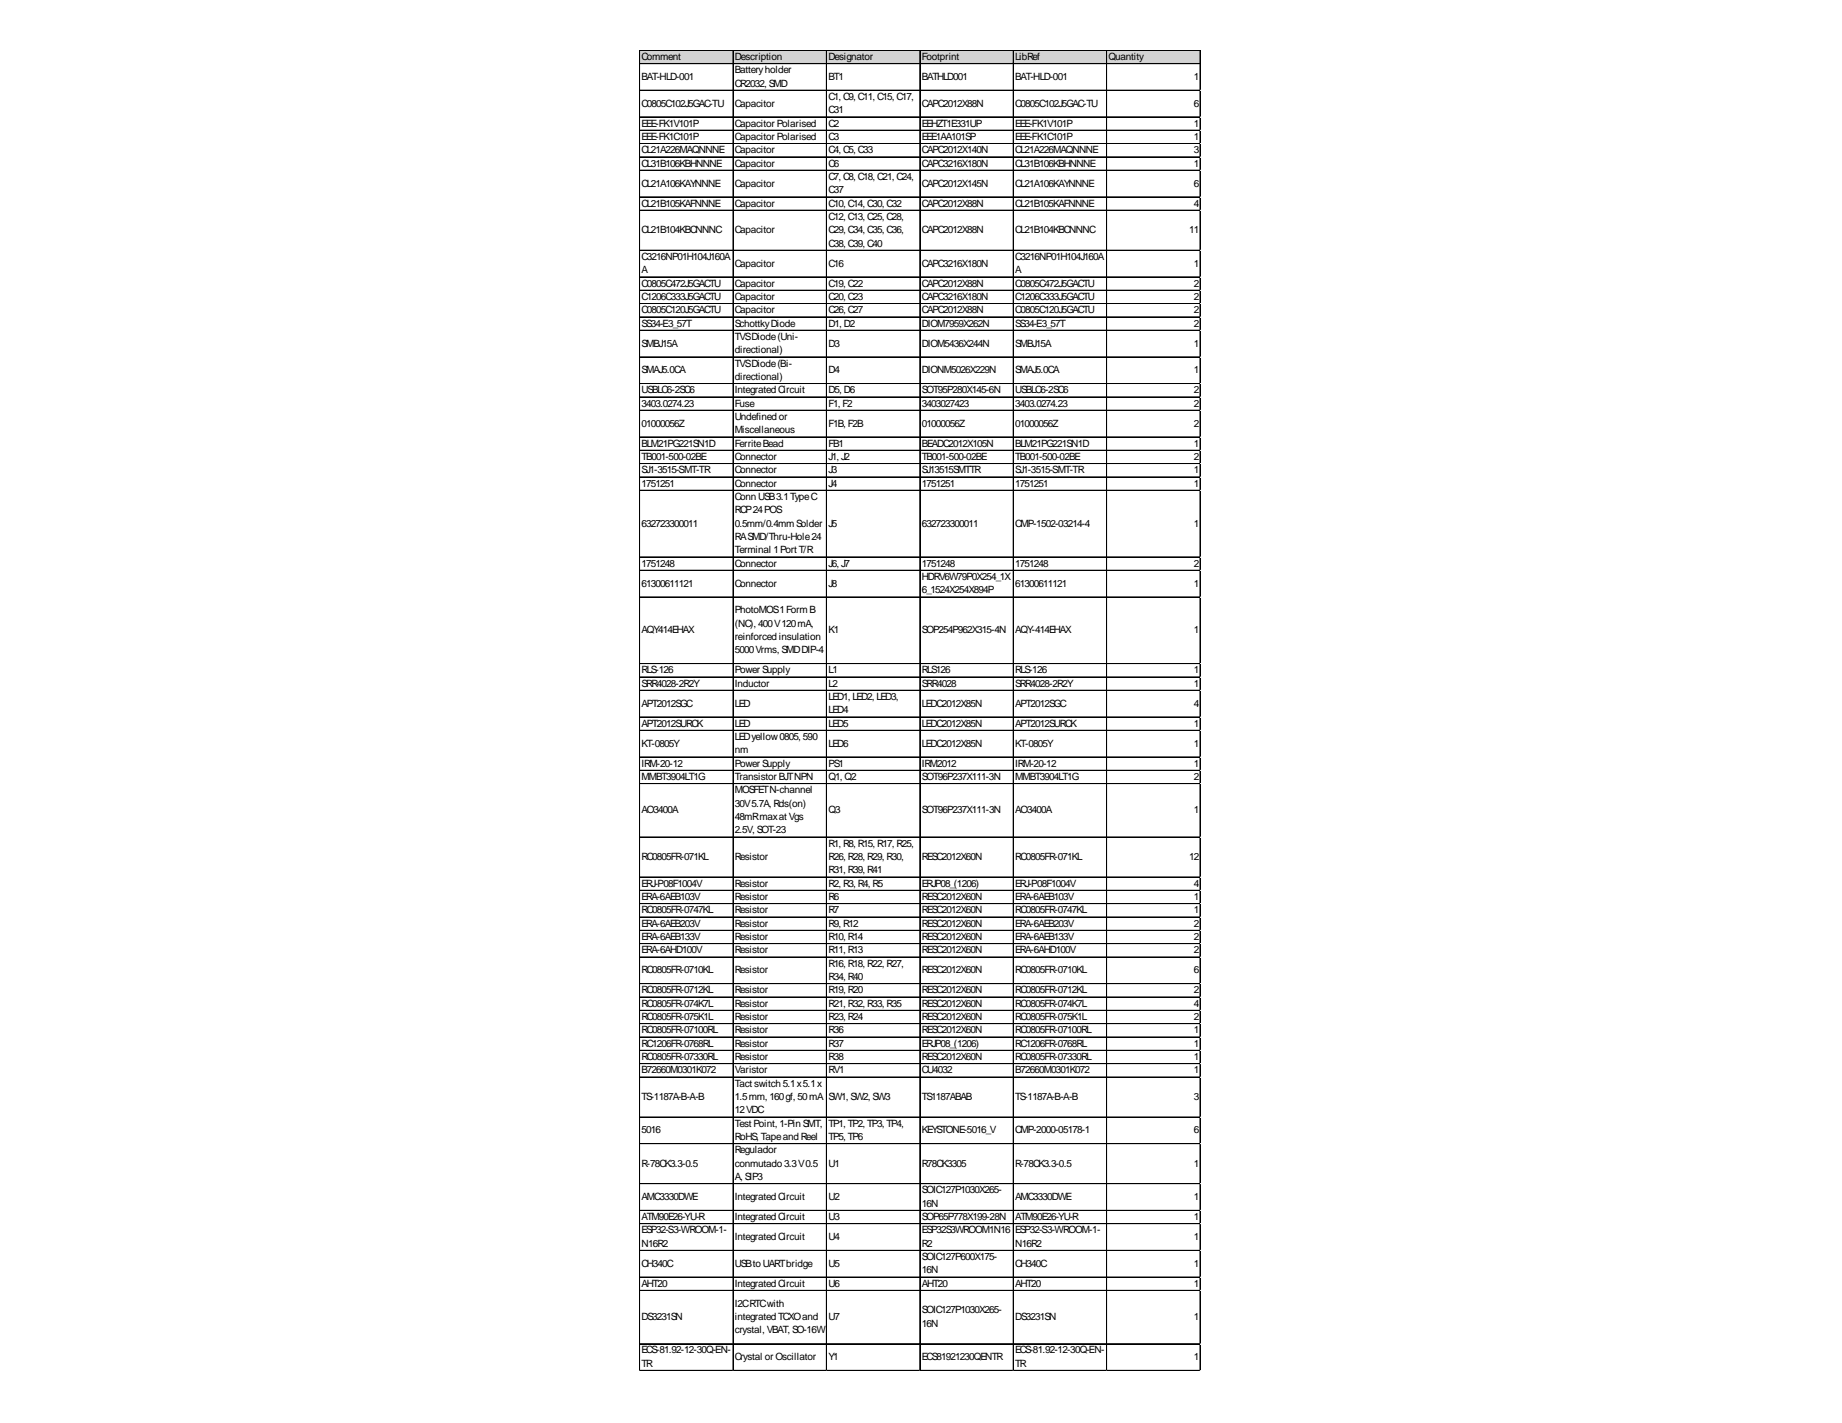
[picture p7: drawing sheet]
<svg xmlns="http://www.w3.org/2000/svg" width="279mm" height="216mm" viewBox="0 0 279 216" stroke-linecap="round" stroke-linejoin="round" font-family="sans-serif">
<defs><g id="words">
<g font-size="1.5">
<text x="97.3" y="9.1">Comment</text>
<text x="111.5" y="9.1">Description</text>
<text x="111.5" y="11.1">Batteryholder</text>
<text x="125.7" y="9.1">Designator</text>
<text x="139.8" y="9.1">Footprint</text>
<text x="154" y="9.1">LibRef</text>
<text x="168.2" y="9.1">Quantity</text>
<text x="97.3" y="12.1">BAT-HLD-001</text>
<text x="97.3" y="16.2">C0805C102J5GAC-TU</text>
<text x="111.5" y="13.1">CR2032, SMD</text>
<text x="111.5" y="16.2">Capacitor</text>
<text x="125.7" y="12.1">BT1</text>
<text x="125.7" y="15.2">C1, C9, C11, C15, C17,</text>
<text x="125.7" y="17.2">C31</text>
<text x="139.8" y="12.1">BATHLD001</text>
<text x="139.8" y="16.2">CAPC2012X88N</text>
<text x="154" y="12.1">BAT-HLD-001</text>
<text x="154" y="16.2">C0805C102J5GAC-TU</text>
<text x="181.1" y="12.1">1</text>
<text x="181.1" y="16.2">6</text>
<text x="97.3" y="19.2">EEE-FK1V101P</text>
<text x="97.3" y="21.2">EEE-FK1C101P</text>
<text x="97.3" y="23.2">CL21A226MAQNNNE</text>
<text x="111.5" y="19.2">Capacitor Polarised</text>
<text x="111.5" y="21.2">Capacitor Polarised</text>
<text x="111.5" y="23.2">Capacitor</text>
<text x="125.7" y="19.2">C2</text>
<text x="125.7" y="21.2">C3</text>
<text x="125.7" y="23.2">C4, C5, C33</text>
<text x="139.8" y="19.2">EEHZT1E331UP</text>
<text x="139.8" y="21.2">EEE1AA101SP</text>
<text x="139.8" y="23.2">CAPC2012X140N</text>
<text x="154" y="19.2">EEE-FK1V101P</text>
<text x="154" y="21.2">EEE-FK1C101P</text>
<text x="154" y="23.2">CL21A226MAQNNNE</text>
<text x="181.1" y="19.2">1</text>
<text x="181.1" y="21.2">1</text>
<text x="181.1" y="23.2">3</text>
<text x="97.3" y="25.3">CL31B106KBHNNNE</text>
<text x="97.3" y="28.3">CL21A106KAYNNNE</text>
<text x="111.5" y="25.3">Capacitor</text>
<text x="111.5" y="28.3">Capacitor</text>
<text x="125.7" y="25.3">C6</text>
<text x="125.7" y="27.3">C7, C8, C18, C21, C24,</text>
<text x="125.7" y="29.3">C37</text>
<text x="139.8" y="25.3">CAPC3216X180N</text>
<text x="139.8" y="28.3">CAPC2012X145N</text>
<text x="154" y="25.3">CL31B106KBHNNNE</text>
<text x="154" y="28.3">CL21A106KAYNNNE</text>
<text x="181.1" y="25.3">1</text>
<text x="181.1" y="28.3">6</text>
<text x="97.3" y="31.3">CL21B105KAFNNNE</text>
<text x="97.3" y="35.4">CL21B104KBCNNNC</text>
<text x="111.5" y="31.3">Capacitor</text>
<text x="111.5" y="35.4">Capacitor</text>
<text x="125.7" y="31.3">C10, C14, C30, C32</text>
<text x="125.7" y="33.4">C12, C13, C25, C28,</text>
<text x="125.7" y="35.4">C29, C34, C35, C36,</text>
<text x="139.8" y="31.3">CAPC2012X88N</text>
<text x="139.8" y="35.4">CAPC2012X88N</text>
<text x="154" y="31.3">CL21B105KAFNNNE</text>
<text x="154" y="35.4">CL21B104KBCNNNC</text>
<text x="180.4" y="35.4">11</text>
<text x="181.1" y="31.3">4</text>
<text x="97.3" y="39.4">C3216NP01H104J160A</text>
<text x="97.3" y="41.5">A</text>
<text x="111.5" y="40.4">Capacitor</text>
<text x="125.7" y="37.4">C38, C39, C40</text>
<text x="125.7" y="40.4">C16</text>
<text x="139.8" y="40.4">CAPC3216X180N</text>
<text x="154" y="39.4">C3216NP01H104J160A</text>
<text x="154" y="41.5">A</text>
<text x="181.1" y="40.4">1</text>
<text x="97.3" y="43.5">C0805C472J5GACTU</text>
<text x="97.3" y="45.5">C1206C333J5GACTU</text>
<text x="97.3" y="47.5">C0805C120J5GACTU</text>
<text x="111.5" y="43.5">Capacitor</text>
<text x="111.5" y="45.5">Capacitor</text>
<text x="111.5" y="47.5">Capacitor</text>
<text x="125.7" y="43.5">C19, C22</text>
<text x="125.7" y="45.5">C20, C23</text>
<text x="125.7" y="47.5">C26, C27</text>
<text x="139.8" y="43.5">CAPC2012X88N</text>
<text x="139.8" y="45.5">CAPC3216X180N</text>
<text x="139.8" y="47.5">CAPC2012X88N</text>
<text x="154" y="43.5">C0805C472J5GACTU</text>
<text x="154" y="45.5">C1206C333J5GACTU</text>
<text x="154" y="47.5">C0805C120J5GACTU</text>
<text x="181.1" y="43.5">2</text>
<text x="181.1" y="45.5">2</text>
<text x="181.1" y="47.5">2</text>
<text x="97.3" y="49.5">SS34-E3_57T</text>
<text x="97.3" y="52.6">SMBJ15A</text>
<text x="111.5" y="49.5">SchottkyDiode</text>
<text x="111.5" y="51.6">TVSDiode(Uni-</text>
<text x="111.5" y="53.6">directional)</text>
<text x="125.7" y="49.5">D1, D2</text>
<text x="125.7" y="52.6">D3</text>
<text x="139.8" y="49.5">DIOM7959X262N</text>
<text x="139.8" y="52.6">DIOM5436X244N</text>
<text x="154" y="49.5">SS34-E3_57T</text>
<text x="154" y="52.6">SMBJ15A</text>
<text x="181.1" y="49.5">2</text>
<text x="181.1" y="52.6">1</text>
<text x="97.3" y="56.6">SMAJ5.0CA</text>
<text x="97.3" y="59.7">USBLC6-2SC6</text>
<text x="111.5" y="55.6">TVSDiode(Bi-</text>
<text x="111.5" y="57.6">directional)</text>
<text x="111.5" y="59.7">Integrated Circuit</text>
<text x="125.7" y="56.6">D4</text>
<text x="125.7" y="59.7">D5, D6</text>
<text x="139.8" y="56.6">DIONM5026X229N</text>
<text x="139.8" y="59.7">SOT95P280X145-6N</text>
<text x="154" y="56.6">SMAJ5.0CA</text>
<text x="154" y="59.7">USBLC6-2SC6</text>
<text x="181.1" y="56.6">1</text>
<text x="181.1" y="59.7">2</text>
<text x="97.3" y="61.7">3403.0274.23</text>
<text x="97.3" y="64.7">01000056Z</text>
<text x="111.5" y="61.7">Fuse</text>
<text x="111.5" y="63.7">Undefined or</text>
<text x="111.5" y="65.7">Miscellaneous</text>
<text x="125.7" y="61.7">F1, F2</text>
<text x="125.7" y="64.7">F1B, F2B</text>
<text x="139.8" y="61.7">3403027423</text>
<text x="139.8" y="64.7">01000056Z</text>
<text x="154" y="61.7">3403.0274.23</text>
<text x="154" y="64.7">01000056Z</text>
<text x="181.1" y="61.7">2</text>
<text x="181.1" y="64.7">2</text>
<text x="97.3" y="67.8">BLM21PG221SN1D</text>
<text x="97.3" y="69.8">TB001-500-02BE</text>
<text x="97.3" y="71.8">SJ1-3515-SMT-TR</text>
<text x="111.5" y="67.8">FerriteBead</text>
<text x="111.5" y="69.8">Connector</text>
<text x="111.5" y="71.8">Connector</text>
<text x="125.7" y="67.8">FB1</text>
<text x="125.7" y="69.8">J1, J2</text>
<text x="125.7" y="71.8">J3</text>
<text x="139.8" y="67.8">BEADC2012X105N</text>
<text x="139.8" y="69.8">TB001-500-02BE</text>
<text x="139.8" y="71.8">SJ13515SMTTR</text>
<text x="154" y="67.8">BLM21PG221SN1D</text>
<text x="154" y="69.8">TB001-500-02BE</text>
<text x="154" y="71.8">SJ1-3515-SMT-TR</text>
<text x="181.1" y="67.8">1</text>
<text x="181.1" y="69.8">2</text>
<text x="181.1" y="71.8">1</text>
<text x="97.3" y="73.8">1751251</text>
<text x="111.5" y="73.8">Connector</text>
<text x="111.5" y="75.9">Conn USB3.1TypeC</text>
<text x="111.5" y="77.9">RCP24POS</text>
<text x="125.7" y="73.8">J4</text>
<text x="139.8" y="73.8">1751251</text>
<text x="154" y="73.8">1751251</text>
<text x="181.1" y="73.8">1</text>
<text x="97.3" y="79.9">632723300011</text>
<text x="111.5" y="79.9">0.5mm/0.4mmSolder</text>
<text x="111.5" y="81.9">RASMD/Thru-Hole24</text>
<text x="111.5" y="83.9">Terminal 1Port T/R</text>
<text x="125.7" y="79.9">J5</text>
<text x="139.8" y="79.9">632723300011</text>
<text x="154" y="79.9">CMP-1502-03214-4</text>
<text x="181.1" y="79.9">1</text>
<text x="97.3" y="86">1751248</text>
<text x="97.3" y="89">61300611121</text>
<text x="111.5" y="86">Connector</text>
<text x="111.5" y="89">Connector</text>
<text x="125.7" y="86">J6, J7</text>
<text x="125.7" y="89">J8</text>
<text x="139.8" y="86">1751248</text>
<text x="139.8" y="88">HDRV6W79P0X254_1X</text>
<text x="154" y="86">1751248</text>
<text x="154" y="89">61300611121</text>
<text x="181.1" y="86">2</text>
<text x="181.1" y="89">1</text>
<text x="111.5" y="93">PhotoMOS1Form B</text>
<text x="111.5" y="95.1">(NC), 400V120mA,</text>
<text x="139.8" y="90">6_1524X254X894P</text>
<text x="97.3" y="96.1">AQY414EHAX</text>
<text x="111.5" y="97.1">reinforced insulation</text>
<text x="111.5" y="99.1">5000Vrms, SMDDIP-4</text>
<text x="125.7" y="96.1">K1</text>
<text x="139.8" y="96.1">SOP254P962X315-4N</text>
<text x="154" y="96.1">AQY-414EHAX</text>
<text x="181.1" y="96.1">1</text>
<text x="97.3" y="102.2">RLS-126</text>
<text x="97.3" y="104.2">SRR4028-2R2Y</text>
<text x="97.3" y="107.2">APT2012SGC</text>
<text x="111.5" y="102.2">Power Supply</text>
<text x="111.5" y="104.2">Inductor</text>
<text x="111.5" y="107.2">LED</text>
<text x="125.7" y="102.2">L1</text>
<text x="125.7" y="104.2">L2</text>
<text x="125.7" y="106.2">LED1, LED2, LED3,</text>
<text x="139.8" y="102.2">RLS126</text>
<text x="139.8" y="104.2">SRR4028</text>
<text x="139.8" y="107.2">LEDC2012X85N</text>
<text x="154" y="102.2">RLS-126</text>
<text x="154" y="104.2">SRR4028-2R2Y</text>
<text x="154" y="107.2">APT2012SGC</text>
<text x="181.1" y="102.2">1</text>
<text x="181.1" y="104.2">1</text>
<text x="181.1" y="107.2">4</text>
<text x="97.3" y="110.2">APT2012SURCK</text>
<text x="97.3" y="113.3">KT-0805Y</text>
<text x="111.5" y="110.2">LED</text>
<text x="111.5" y="112.3">LEDyellow0805, 590</text>
<text x="125.7" y="108.2">LED4</text>
<text x="125.7" y="110.2">LED5</text>
<text x="125.7" y="113.3">LED6</text>
<text x="139.8" y="110.2">LEDC2012X85N</text>
<text x="139.8" y="113.3">LEDC2012X85N</text>
<text x="154" y="110.2">APT2012SURCK</text>
<text x="154" y="113.3">KT-0805Y</text>
<text x="181.1" y="110.2">1</text>
<text x="181.1" y="113.3">1</text>
<text x="97.3" y="116.3">IRM-20-12</text>
<text x="97.3" y="118.3">MMBT3904LT1G</text>
<text x="111.5" y="114.3">nm</text>
<text x="111.5" y="116.3">Power Supply</text>
<text x="111.5" y="118.3">Transistor BJTNPN</text>
<text x="125.7" y="116.3">PS1</text>
<text x="125.7" y="118.3">Q1, Q2</text>
<text x="139.8" y="116.3">IRM2012</text>
<text x="139.8" y="118.3">SOT96P237X111-3N</text>
<text x="154" y="116.3">IRM-20-12</text>
<text x="154" y="118.3">MMBT3904LT1G</text>
<text x="181.1" y="116.3">1</text>
<text x="181.1" y="118.3">2</text>
<text x="97.3" y="123.4">AO3400A</text>
<text x="111.5" y="120.4">MOSFETN-channel</text>
<text x="111.5" y="122.4">30V5.7A, Rds(on)</text>
<text x="111.5" y="124.4">48mRmaxat Vgs</text>
<text x="125.7" y="123.4">Q3</text>
<text x="139.8" y="123.4">SOT96P237X111-3N</text>
<text x="154" y="123.4">AO3400A</text>
<text x="181.1" y="123.4">1</text>
<text x="97.3" y="130.5">RC0805FR-071KL</text>
<text x="111.5" y="126.4">2.5V, SOT-23</text>
<text x="111.5" y="130.5">Resistor</text>
<text x="125.7" y="128.5">R1, R8, R15, R17, R25,</text>
<text x="125.7" y="130.5">R26, R28, R29, R30,</text>
<text x="139.8" y="130.5">RESC2012X60N</text>
<text x="154" y="130.5">RC0805FR-071KL</text>
<text x="180.4" y="130.5">12</text>
<text x="97.3" y="134.5">ERJ-P08F1004V</text>
<text x="97.3" y="136.5">ERA-6AEB103V</text>
<text x="111.5" y="134.5">Resistor</text>
<text x="111.5" y="136.5">Resistor</text>
<text x="125.7" y="132.5">R31, R39, R41</text>
<text x="125.7" y="134.5">R2, R3, R4, R5</text>
<text x="125.7" y="136.5">R6</text>
<text x="139.8" y="134.5">ERJP08_(1206)</text>
<text x="139.8" y="136.5">RESC2012X60N</text>
<text x="154" y="134.5">ERJ-P08F1004V</text>
<text x="154" y="136.5">ERA-6AEB103V</text>
<text x="181.1" y="134.5">4</text>
<text x="181.1" y="136.5">1</text>
<text x="97.3" y="138.6">RC0805FR-0747KL</text>
<text x="97.3" y="140.6">ERA-6AEB203V</text>
<text x="97.3" y="142.6">ERA-6AEB133V</text>
<text x="111.5" y="138.6">Resistor</text>
<text x="111.5" y="140.6">Resistor</text>
<text x="111.5" y="142.6">Resistor</text>
<text x="125.7" y="138.6">R7</text>
<text x="125.7" y="140.6">R9, R12</text>
<text x="125.7" y="142.6">R10, R14</text>
<text x="139.8" y="138.6">RESC2012X60N</text>
<text x="139.8" y="140.6">RESC2012X60N</text>
<text x="139.8" y="142.6">RESC2012X60N</text>
<text x="154" y="138.6">RC0805FR-0747KL</text>
<text x="154" y="140.6">ERA-6AEB203V</text>
<text x="154" y="142.6">ERA-6AEB133V</text>
<text x="181.1" y="138.6">1</text>
<text x="181.1" y="140.6">2</text>
<text x="181.1" y="142.6">2</text>
<text x="97.3" y="144.6">ERA-6AHD100V</text>
<text x="97.3" y="147.7">RC0805FR-0710KL</text>
<text x="111.5" y="144.6">Resistor</text>
<text x="111.5" y="147.7">Resistor</text>
<text x="125.7" y="144.6">R11, R13</text>
<text x="125.7" y="146.7">R16, R18, R22, R27,</text>
<text x="125.7" y="148.7">R34, R40</text>
<text x="139.8" y="144.6">RESC2012X60N</text>
<text x="139.8" y="147.7">RESC2012X60N</text>
<text x="154" y="144.6">ERA-6AHD100V</text>
<text x="154" y="147.7">RC0805FR-0710KL</text>
<text x="181.1" y="144.6">2</text>
<text x="181.1" y="147.7">6</text>
<text x="97.3" y="150.7">RC0805FR-0712KL</text>
<text x="97.3" y="152.7">RC0805FR-074K7L</text>
<text x="97.3" y="154.8">RC0805FR-075K1L</text>
<text x="111.5" y="150.7">Resistor</text>
<text x="111.5" y="152.7">Resistor</text>
<text x="111.5" y="154.8">Resistor</text>
<text x="125.7" y="150.7">R19, R20</text>
<text x="125.7" y="152.7">R21, R32, R33, R35</text>
<text x="125.7" y="154.8">R23, R24</text>
<text x="139.8" y="150.7">RESC2012X60N</text>
<text x="139.8" y="152.7">RESC2012X60N</text>
<text x="139.8" y="154.8">RESC2012X60N</text>
<text x="154" y="150.7">RC0805FR-0712KL</text>
<text x="154" y="152.7">RC0805FR-074K7L</text>
<text x="154" y="154.8">RC0805FR-075K1L</text>
<text x="181.1" y="150.7">2</text>
<text x="181.1" y="152.7">4</text>
<text x="181.1" y="154.8">2</text>
<text x="97.3" y="156.8">RC0805FR-07100RL</text>
<text x="97.3" y="158.8">RC1206FR-0768RL</text>
<text x="97.3" y="160.8">RC0805FR-07330RL</text>
<text x="111.5" y="156.8">Resistor</text>
<text x="111.5" y="158.8">Resistor</text>
<text x="111.5" y="160.8">Resistor</text>
<text x="125.7" y="156.8">R36</text>
<text x="125.7" y="158.8">R37</text>
<text x="125.7" y="160.8">R38</text>
<text x="139.8" y="156.8">RESC2012X60N</text>
<text x="139.8" y="158.8">ERJP08_(1206)</text>
<text x="139.8" y="160.8">RESC2012X60N</text>
<text x="154" y="156.8">RC0805FR-07100RL</text>
<text x="154" y="158.8">RC1206FR-0768RL</text>
<text x="154" y="160.8">RC0805FR-07330RL</text>
<text x="181.1" y="156.8">1</text>
<text x="181.1" y="158.8">1</text>
<text x="181.1" y="160.8">1</text>
<text x="97.3" y="162.9">B72660M0301K072</text>
<text x="97.3" y="166.9">TS-1187A-B-A-B</text>
<text x="111.5" y="162.9">Varistor</text>
<text x="111.5" y="164.9">Tact switch 5.1x5.1x</text>
<text x="111.5" y="166.9">1.5mm, 160gf, 50mA</text>
<text x="125.7" y="162.9">RV1</text>
<text x="125.7" y="166.9">SW1, SW2, SW3</text>
<text x="139.8" y="162.9">CU4032</text>
<text x="139.8" y="166.9">TS1187ABAB</text>
<text x="154" y="162.9">B72660M0301K072</text>
<text x="154" y="166.9">TS-1187A-B-A-B</text>
<text x="181.1" y="162.9">1</text>
<text x="181.1" y="166.9">3</text>
<text x="97.3" y="172">5016</text>
<text x="111.5" y="168.9">12VDC</text>
<text x="111.5" y="170.9">Test Point, 1-Pin SMT,</text>
<text x="111.5" y="173">RoHS, Tapeand Reel</text>
<text x="125.7" y="170.9">TP1, TP2, TP3, TP4,</text>
<text x="125.7" y="173">TP5, TP6</text>
<text x="139.8" y="172">KEYSTONE-5016_V</text>
<text x="154" y="172">CMP-2000-05178-1</text>
<text x="181.1" y="172">6</text>
<text x="97.3" y="177">R-78CK3.3-0.5</text>
<text x="111.5" y="175">Regulador</text>
<text x="111.5" y="177">conmutado 3.3V0.5</text>
<text x="111.5" y="179">A, SIP3</text>
<text x="125.7" y="177">U1</text>
<text x="139.8" y="177">R78CK3305</text>
<text x="154" y="177">R-78CK3.3-0.5</text>
<text x="181.1" y="177">1</text>
<text x="97.3" y="182.1">AMC3330DWE</text>
<text x="97.3" y="185.1">ATM90E26-YU-R</text>
<text x="111.5" y="182.1">Integrated Circuit</text>
<text x="111.5" y="185.1">Integrated Circuit</text>
<text x="125.7" y="182.1">U2</text>
<text x="125.7" y="185.1">U3</text>
<text x="139.8" y="181.1">SOIC127P1030X265-</text>
<text x="139.8" y="183.1">16N</text>
<text x="139.8" y="185.1">SOP65P778X199-28N</text>
<text x="154" y="182.1">AMC3330DWE</text>
<text x="154" y="185.1">ATM90E26-YU-R</text>
<text x="181.1" y="182.1">1</text>
<text x="181.1" y="185.1">1</text>
<text x="97.3" y="187.1">ESP32-S3-WROOM-1-</text>
<text x="97.3" y="189.2">N16R2</text>
<text x="111.5" y="188.1">Integrated Circuit</text>
<text x="125.7" y="188.1">U4</text>
<text x="139.8" y="187.1">ESP32S3WROOM1N16</text>
<text x="139.8" y="189.2">R2</text>
<text x="139.8" y="191.2">SOIC127P600X175-</text>
<text x="154" y="187.1">ESP32-S3-WROOM-1-</text>
<text x="154" y="189.2">N16R2</text>
<text x="181.1" y="188.1">1</text>
<text x="97.3" y="192.2">CH340C</text>
<text x="97.3" y="195.2">AHT20</text>
<text x="111.5" y="192.2">USBto UARTbridge</text>
<text x="111.5" y="195.2">Integrated Circuit</text>
<text x="125.7" y="192.2">U5</text>
<text x="125.7" y="195.2">U6</text>
<text x="139.8" y="193.2">16N</text>
<text x="139.8" y="195.2">AHT20</text>
<text x="154" y="192.2">CH340C</text>
<text x="154" y="195.2">AHT20</text>
<text x="181.1" y="192.2">1</text>
<text x="181.1" y="195.2">1</text>
<text x="97.3" y="200.3">DS3231SN</text>
<text x="111.5" y="198.3">I2CRTCwith</text>
<text x="111.5" y="200.3">integrated TCXOand</text>
<text x="111.5" y="202.3">crystal, VBAT, SO-16W</text>
<text x="125.7" y="200.3">U7</text>
<text x="139.8" y="199.3">SOIC127P1030X265-</text>
<text x="139.8" y="201.3">16N</text>
<text x="154" y="200.3">DS3231SN</text>
<text x="181.1" y="200.3">1</text>
<text x="97.3" y="205.3">ECS-81.92-12-30Q-EN-</text>
<text x="97.3" y="207.4">TR</text>
<text x="111.5" y="206.4">Crystal or Oscillator</text>
<text x="125.7" y="206.4">Y1</text>
<text x="139.8" y="206.4">ECS81921230QENTR</text>
<text x="154" y="205.3">ECS-81.92-12-30Q-EN-</text>
<text x="154" y="207.4">TR</text>
<text x="181.1" y="206.4">1</text>
</g>
</g></defs>
<path d="M97.1 7.7h85.1v2h-85.1z" fill="#d3d3d3"/>
<g fill="none" stroke="#000" stroke-width=".15">
<path d="M97 7.6v200.4M97.1 7.6v200.4M97.1 7.6h85M97.1 7.7h85M97.1 9.6h85M97.1 9.7h85M97.1 13.7h85M97.1 17.7h85M97.1 17.8h85M97.1 19.7h85M97.1 19.8h85M111.2 7.7v200.3"/>
<path d="M125.3 7.7v200.3M125.4 7.7v200.3M139.5 7.7v200.3M139.6 7.7v200.3M153.7 7.7v200.3M167.9 7.7v200.3M182 7.7v200.3M182.1 7.7v200.3M97.1 21.8h85M97.1 23.8h85M97.1 25.8h85M97.1 25.9h85"/>
<path d="M97.1 29.9h85M97.1 31.9h85M97.1 38h85M97.1 42h85M97.1 42.1h85M97.1 44h85M97.1 44.1h85M97.1 46.1h85M97.1 48.1h85M97.1 50.1h85M97.1 54.1h85M97.1 54.2h85"/>
<path d="M97.1 58.2h85M97.1 60.2h85M97.1 60.3h85M97.1 62.2h85M97.1 62.3h85M97.1 66.3h85M97.1 68.3h85M97.1 68.4h85M97.1 70.3h85M97.1 70.4h85M97.1 72.4h85M97.1 74.4h85"/>
<path d="M97.1 84.5h85M97.1 86.5h85M97.1 86.6h85M97.1 90.6h85M97.1 100.7h85M97.1 102.7h85M97.1 102.8h85M97.1 104.7h85M97.1 104.8h85M97.1 108.8h85M97.1 110.8h85M97.1 114.8h85"/>
<path d="M97.1 114.9h85M97.1 116.9h85M97.1 118.9h85M97.1 127h85M97.1 133.1h85M97.1 135.1h85M97.1 137.1h85M97.1 139.1h85M97.1 139.2h85M97.1 141.1h85M97.1 141.2h85M97.1 143.2h85"/>
<path d="M97.1 145.2h85M97.1 149.2h85M97.1 149.3h85M97.1 151.3h85M97.1 153.3h85M97.1 155.3h85M97.1 155.4h85M97.1 157.3h85M97.1 157.4h85M97.1 159.4h85M97.1 161.4h85M97.1 163.4h85"/>
<path d="M97.1 163.5h85M97.1 169.5h85M97.1 173.5h85M97.1 173.6h85M97.1 179.6h85M97.1 183.6h85M97.1 183.7h85M97.1 185.7h85M97.1 189.7h85M97.1 189.8h85M97.1 193.7h85M97.1 193.8h85"/>
<path d="M97.1 195.8h85M97.1 203.9h85M97.1 207.9h85"/>
</g>
<path d="M182.1 13.7h.1" fill="none" stroke="#e0e0e0" stroke-width=".15"/>
<path d="M182.1 13.7l.1 .1z" fill="#e0e0e0"/>
<path d="M182.1 17.7h.1" fill="none" stroke="#e0e0e0" stroke-width=".15"/>
<path d="M182.1 17.7l.1 .1z" fill="#e0e0e0"/>
<path d="M182.1 19.7h.1" fill="none" stroke="#e0e0e0" stroke-width=".15"/>
<path d="M182.1 19.7l.1 .1z" fill="#e0e0e0"/>
<path d="M182.1 21.8h.1" fill="none" stroke="#e0e0e0" stroke-width=".15"/>
<path d="M182.1 21.8l.1 .1z" fill="#e0e0e0"/>
<path d="M182.1 23.8h.1" fill="none" stroke="#e0e0e0" stroke-width=".15"/>
<path d="M182.1 23.8l.1 .1z" fill="#e0e0e0"/>
<path d="M182.1 25.8h.1" fill="none" stroke="#e0e0e0" stroke-width=".15"/>
<path d="M182.1 25.8l.1 .1z" fill="#e0e0e0"/>
<path d="M182.1 29.9h.1" fill="none" stroke="#e0e0e0" stroke-width=".15"/>
<path d="M182.1 29.9l.1 .1z" fill="#e0e0e0"/>
<path d="M182.1 31.9h.1" fill="none" stroke="#e0e0e0" stroke-width=".15"/>
<path d="M182.1 31.9l.1 .1z" fill="#e0e0e0"/>
<path d="M182.1 38h.1" fill="none" stroke="#e0e0e0" stroke-width=".15"/>
<path d="M182.1 38l.1 .1z" fill="#e0e0e0"/>
<path d="M182.1 42h.1" fill="none" stroke="#e0e0e0" stroke-width=".15"/>
<path d="M182.1 42l.1 .1z" fill="#e0e0e0"/>
<path d="M182.1 44h.1" fill="none" stroke="#e0e0e0" stroke-width=".15"/>
<path d="M182.1 44l.1 .1z" fill="#e0e0e0"/>
<path d="M182.1 46.1h.1" fill="none" stroke="#e0e0e0" stroke-width=".15"/>
<path d="M182.1 46.1l.1 .1z" fill="#e0e0e0"/>
<path d="M182.1 48.1h.1" fill="none" stroke="#e0e0e0" stroke-width=".15"/>
<path d="M182.1 48.1l.1 .1z" fill="#e0e0e0"/>
<path d="M182.1 50.1h.1" fill="none" stroke="#e0e0e0" stroke-width=".15"/>
<path d="M182.1 50.1l.1 .1z" fill="#e0e0e0"/>
<path d="M182.1 54.1h.1" fill="none" stroke="#e0e0e0" stroke-width=".15"/>
<path d="M182.1 54.1l.1 .1z" fill="#e0e0e0"/>
<path d="M182.1 58.2h.1" fill="none" stroke="#e0e0e0" stroke-width=".15"/>
<path d="M182.1 58.2l.1 .1z" fill="#e0e0e0"/>
<path d="M182.1 60.2h.1" fill="none" stroke="#e0e0e0" stroke-width=".15"/>
<path d="M182.1 60.2l.1 .1z" fill="#e0e0e0"/>
<path d="M182.1 62.2h.1" fill="none" stroke="#e0e0e0" stroke-width=".15"/>
<path d="M182.1 62.2l.1 .1z" fill="#e0e0e0"/>
<path d="M182.1 66.3h.1" fill="none" stroke="#e0e0e0" stroke-width=".15"/>
<path d="M182.1 66.3l.1 .1z" fill="#e0e0e0"/>
<path d="M182.1 68.3h.1" fill="none" stroke="#e0e0e0" stroke-width=".15"/>
<path d="M182.1 68.3l.1 .1z" fill="#e0e0e0"/>
<path d="M182.1 70.3h.1" fill="none" stroke="#e0e0e0" stroke-width=".15"/>
<path d="M182.1 70.3l.1 .1z" fill="#e0e0e0"/>
<path d="M182.1 72.4h.1" fill="none" stroke="#e0e0e0" stroke-width=".15"/>
<path d="M182.1 72.4l.1 .1z" fill="#e0e0e0"/>
<path d="M182.1 74.4h.1" fill="none" stroke="#e0e0e0" stroke-width=".15"/>
<path d="M182.1 74.4l.1 .1z" fill="#e0e0e0"/>
<path d="M182.1 84.5h.1" fill="none" stroke="#e0e0e0" stroke-width=".15"/>
<path d="M182.1 84.5l.1 .1z" fill="#e0e0e0"/>
<path d="M182.1 86.5h.1" fill="none" stroke="#e0e0e0" stroke-width=".15"/>
<path d="M182.1 86.5l.1 .1z" fill="#e0e0e0"/>
<path d="M182.1 90.6h.1" fill="none" stroke="#e0e0e0" stroke-width=".15"/>
<path d="M182.1 90.6l.1 .1z" fill="#e0e0e0"/>
<path d="M182.1 100.7h.1" fill="none" stroke="#e0e0e0" stroke-width=".15"/>
<path d="M182.1 100.7l.1 .1z" fill="#e0e0e0"/>
<path d="M182.1 102.7h.1" fill="none" stroke="#e0e0e0" stroke-width=".15"/>
<path d="M182.1 102.7l.1 .1z" fill="#e0e0e0"/>
<path d="M182.1 104.7h.1" fill="none" stroke="#e0e0e0" stroke-width=".15"/>
<path d="M182.1 104.7l.1 .1z" fill="#e0e0e0"/>
<path d="M182.1 108.8h.1" fill="none" stroke="#e0e0e0" stroke-width=".15"/>
<path d="M182.1 108.8l.1 .1z" fill="#e0e0e0"/>
<path d="M182.1 110.8h.1" fill="none" stroke="#e0e0e0" stroke-width=".15"/>
<path d="M182.1 110.8l.1 .1z" fill="#e0e0e0"/>
<path d="M182.1 114.8h.1" fill="none" stroke="#e0e0e0" stroke-width=".15"/>
<path d="M182.1 114.8l.1 .1z" fill="#e0e0e0"/>
<path d="M182.1 116.9h.1" fill="none" stroke="#e0e0e0" stroke-width=".15"/>
<path d="M182.1 116.9l.1 .1z" fill="#e0e0e0"/>
<path d="M182.1 118.9h.1" fill="none" stroke="#e0e0e0" stroke-width=".15"/>
<path d="M182.1 118.9l.1 .1z" fill="#e0e0e0"/>
<path d="M182.1 127h.1" fill="none" stroke="#e0e0e0" stroke-width=".15"/>
<path d="M182.1 127l.1 .1z" fill="#e0e0e0"/>
<path d="M182.1 133.1h.1" fill="none" stroke="#e0e0e0" stroke-width=".15"/>
<path d="M182.1 133.1l.1 .1z" fill="#e0e0e0"/>
<path d="M182.1 135.1h.1" fill="none" stroke="#e0e0e0" stroke-width=".15"/>
<path d="M182.1 135.1l.1 .1z" fill="#e0e0e0"/>
<path d="M182.1 137.1h.1" fill="none" stroke="#e0e0e0" stroke-width=".15"/>
<path d="M182.1 137.1l.1 .1z" fill="#e0e0e0"/>
<path d="M182.1 139.1h.1" fill="none" stroke="#e0e0e0" stroke-width=".15"/>
<path d="M182.1 139.1l.1 .1z" fill="#e0e0e0"/>
<path d="M182.1 141.1h.1" fill="none" stroke="#e0e0e0" stroke-width=".15"/>
<path d="M182.1 141.1l.1 .1z" fill="#e0e0e0"/>
<path d="M182.1 143.2h.1" fill="none" stroke="#e0e0e0" stroke-width=".15"/>
<path d="M182.1 143.2l.1 .1z" fill="#e0e0e0"/>
<path d="M182.1 145.2h.1" fill="none" stroke="#e0e0e0" stroke-width=".15"/>
<path d="M182.1 145.2l.1 .1z" fill="#e0e0e0"/>
<path d="M182.1 149.2h.1" fill="none" stroke="#e0e0e0" stroke-width=".15"/>
<path d="M182.1 149.2l.1 .1z" fill="#e0e0e0"/>
<path d="M182.1 151.3h.1" fill="none" stroke="#e0e0e0" stroke-width=".15"/>
<path d="M182.1 151.3l.1 .1z" fill="#e0e0e0"/>
<path d="M182.1 153.3h.1" fill="none" stroke="#e0e0e0" stroke-width=".15"/>
<path d="M182.1 153.3l.1 .1z" fill="#e0e0e0"/>
<path d="M182.1 155.3h.1" fill="none" stroke="#e0e0e0" stroke-width=".15"/>
<path d="M182.1 155.3l.1 .1z" fill="#e0e0e0"/>
<path d="M182.1 157.3h.1" fill="none" stroke="#e0e0e0" stroke-width=".15"/>
<path d="M182.1 157.3l.1 .1z" fill="#e0e0e0"/>
<path d="M182.1 159.4h.1" fill="none" stroke="#e0e0e0" stroke-width=".15"/>
<path d="M182.1 159.4l.1 .1z" fill="#e0e0e0"/>
<path d="M182.1 161.4h.1" fill="none" stroke="#e0e0e0" stroke-width=".15"/>
<path d="M182.1 161.4l.1 .1z" fill="#e0e0e0"/>
<path d="M182.1 163.4h.1" fill="none" stroke="#e0e0e0" stroke-width=".15"/>
<path d="M182.1 163.4l.1 .1z" fill="#e0e0e0"/>
<path d="M182.1 169.5h.1" fill="none" stroke="#e0e0e0" stroke-width=".15"/>
<path d="M182.1 169.5l.1 .1z" fill="#e0e0e0"/>
<path d="M182.1 173.5h.1" fill="none" stroke="#e0e0e0" stroke-width=".15"/>
<path d="M182.1 173.5l.1 .1z" fill="#e0e0e0"/>
<path d="M182.1 179.6h.1" fill="none" stroke="#e0e0e0" stroke-width=".15"/>
<path d="M182.1 179.6l.1 .1z" fill="#e0e0e0"/>
<path d="M182.1 183.6h.1" fill="none" stroke="#e0e0e0" stroke-width=".15"/>
<path d="M182.1 183.6l.1 .1z" fill="#e0e0e0"/>
<path d="M182.1 185.7h.1" fill="none" stroke="#e0e0e0" stroke-width=".15"/>
<path d="M182.1 185.7l.1 .1z" fill="#e0e0e0"/>
<path d="M182.1 189.7h.1" fill="none" stroke="#e0e0e0" stroke-width=".15"/>
<path d="M182.1 189.7l.1 .1z" fill="#e0e0e0"/>
<path d="M182.1 193.7h.1" fill="none" stroke="#e0e0e0" stroke-width=".15"/>
<path d="M182.1 193.7l.1 .1z" fill="#e0e0e0"/>
<path d="M182.1 195.8h.1" fill="none" stroke="#e0e0e0" stroke-width=".15"/>
<path d="M182.1 195.8l.1 .1z" fill="#e0e0e0"/>
<path d="M182.1 203.9h.1" fill="none" stroke="#e0e0e0" stroke-width=".15"/>
<path d="M182.1 203.9l.1 .1z" fill="#e0e0e0"/>
<path d="M182.1 207.9h.1" fill="none" stroke="#e0e0e0" stroke-width=".15"/>
<path d="M182.1 207.9l.1 .1z" fill="#e0e0e0"/>
<use href="#words"/>
</svg>
